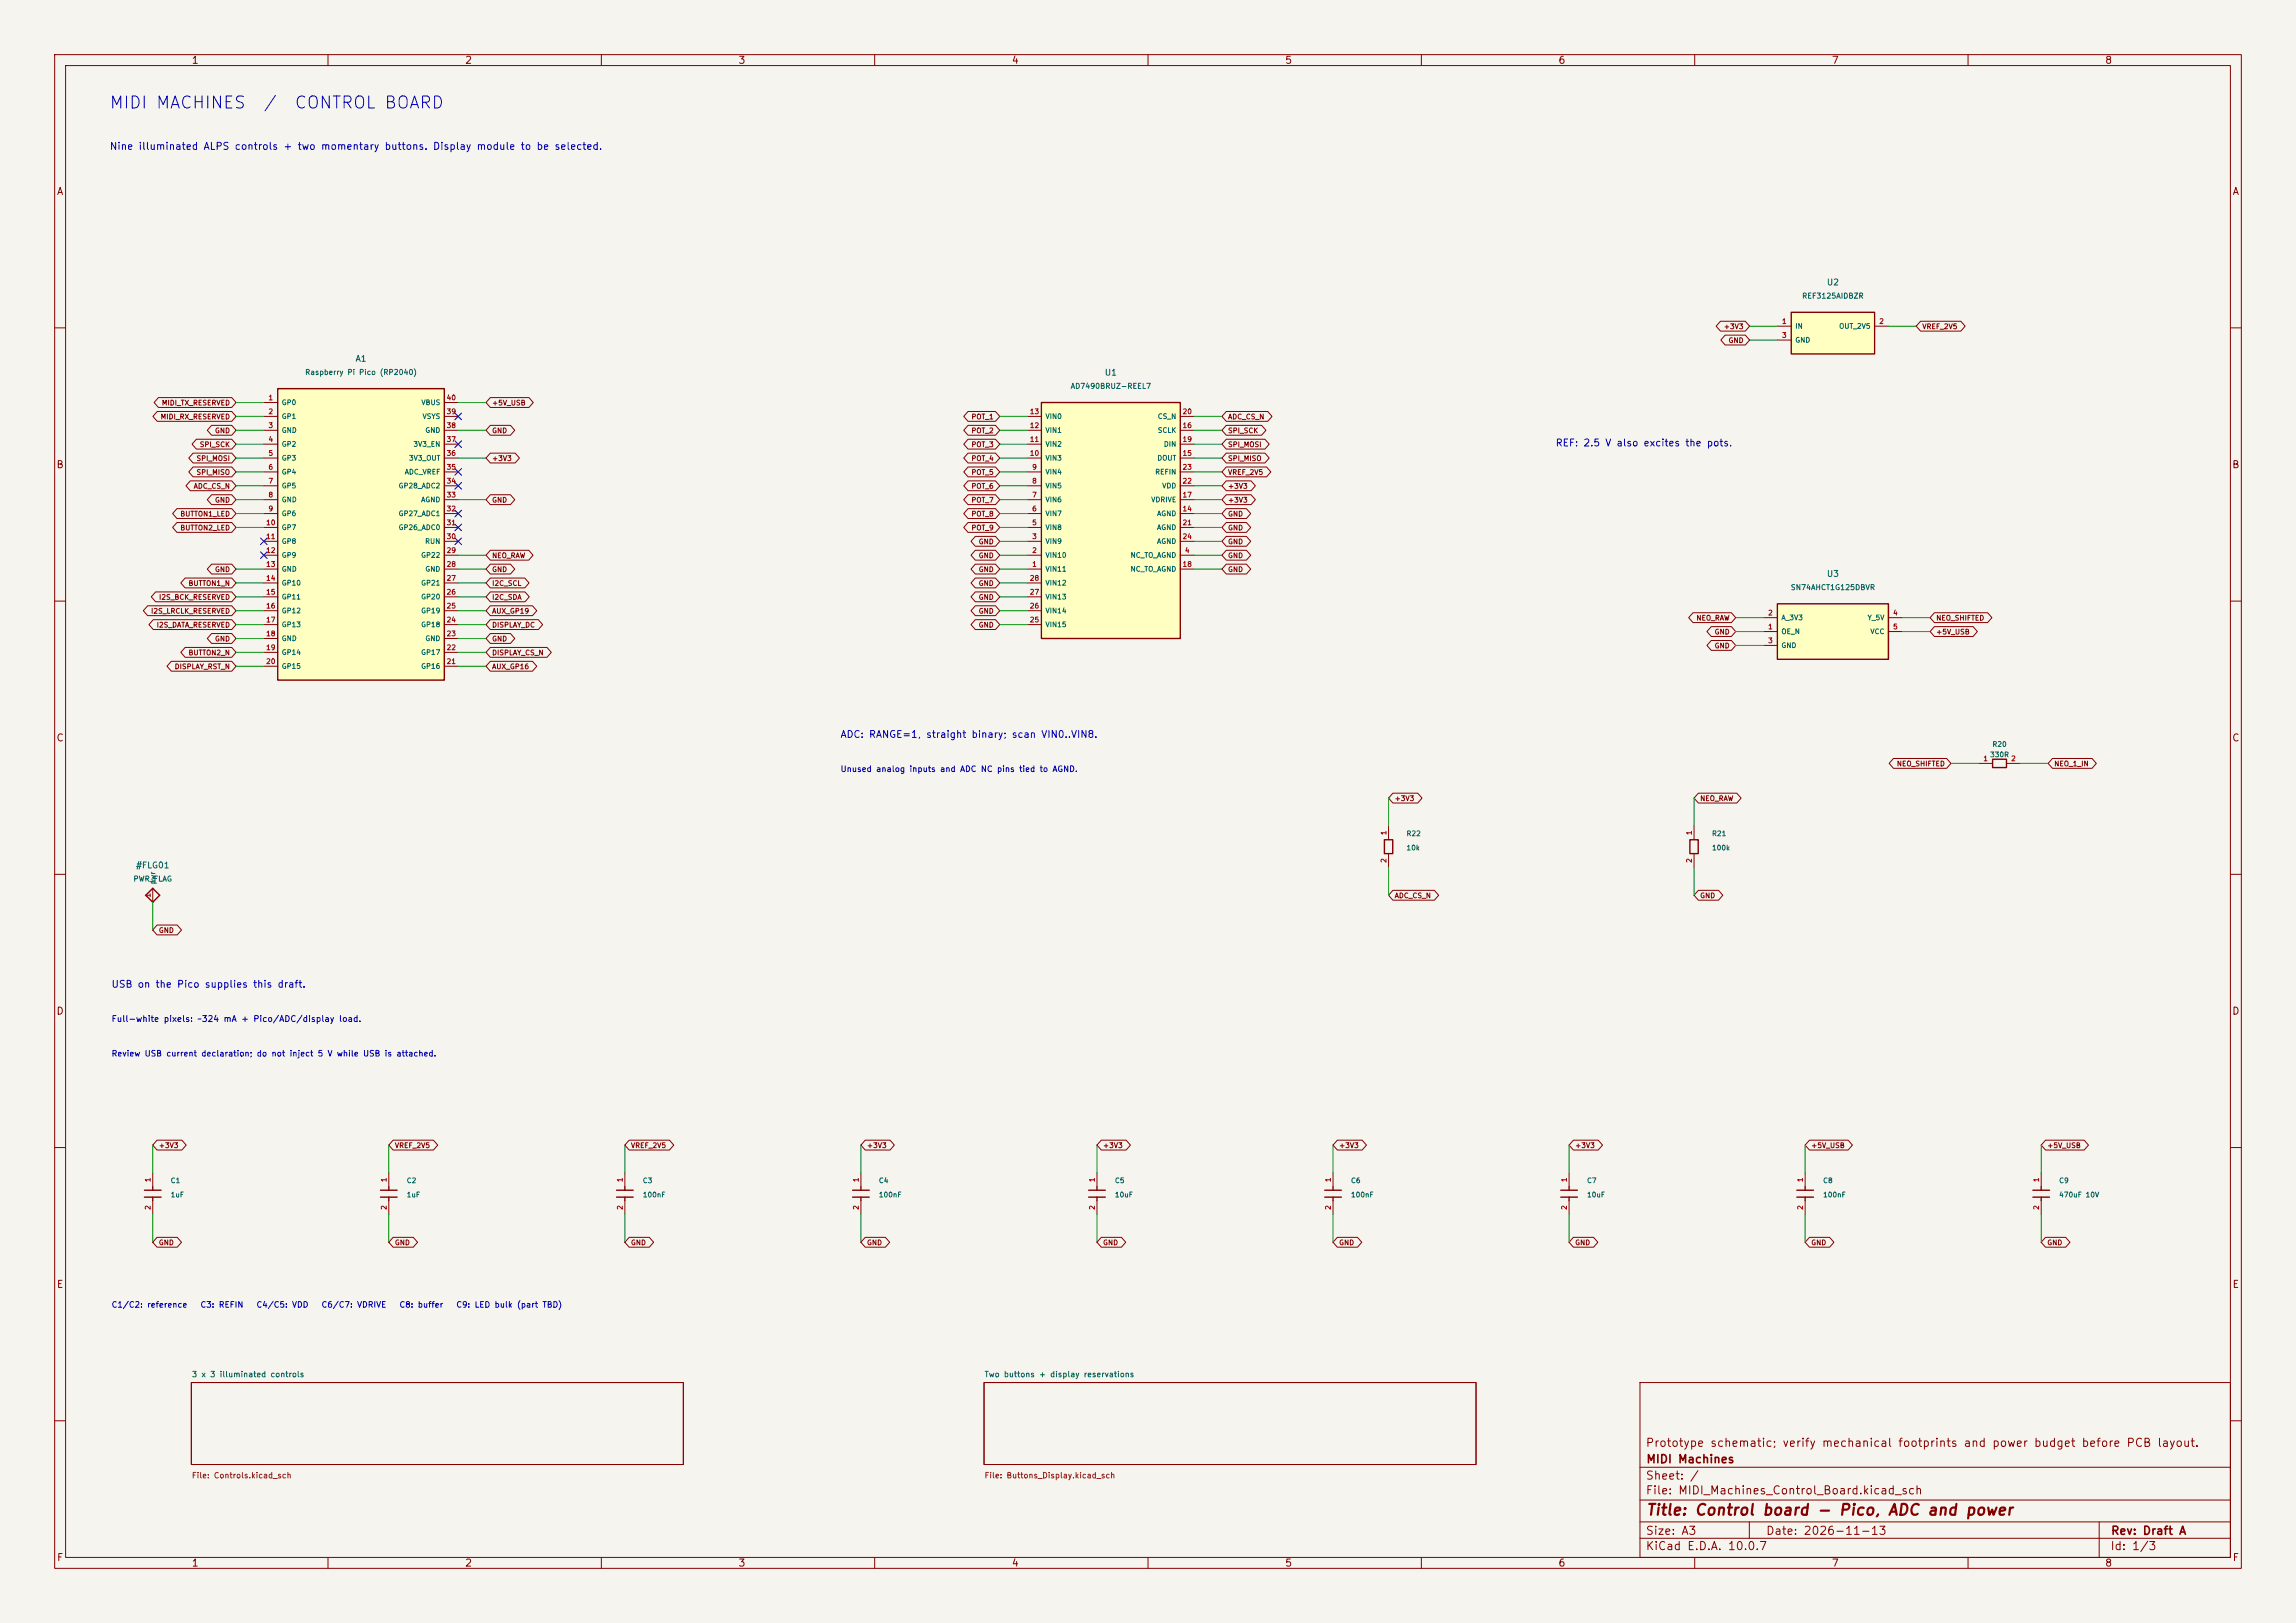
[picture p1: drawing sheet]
<svg xmlns="http://www.w3.org/2000/svg" width="420mm" height="297mm" viewBox="0 0 420 297" stroke-linecap="round" stroke-linejoin="round" font-family="sans-serif">
<defs><g id="words">
<g font-size="2.2" fill="#0000c2">
<text x="19.9" y="20.4">MIDI MACHINES</text>
<text x="48.1" y="20.4">/</text>
<text x="53.7" y="20.4">CONTROL BOARD</text>
</g>
<text font-size="2" fill="#840000" x="301" y="277.8">Title: Control board - Pico, ADC and power</text>
<g font-size="1.5" fill="#840000">
<text x="300.9" y="265.1">Prototype schematic; verify mechanical footprints and power budget before PCB layout.</text>
<text x="301" y="268.1">MIDI Machines</text>
<text x="300.9" y="273.8">File: MIDI_Machines_Control_Board.kicad_sch</text>
<text x="300.9" y="271.1">Sheet: /</text>
<text x="300.9" y="281.2">Size: A3</text>
<text x="322.9" y="281.2">Date: 2026-11-13</text>
<text x="386" y="281.2">Rev: Draft A</text>
<text x="300.9" y="284">KiCad E.D.A. 10.0.7</text>
<text x="385.9" y="284">Id: 1/3</text>
</g>
<g font-size="1.3" fill="#840000">
<text x="35" y="12">1</text>
<text x="85" y="12">2</text>
<text x="135" y="12">3</text>
<text x="185" y="12">4</text>
<text x="235" y="12">5</text>
<text x="285" y="12">6</text>
<text x="335" y="12">7</text>
<text x="385" y="12">8</text>
<text x="10.3" y="36">A</text>
<text x="408.3" y="36">A</text>
<text x="10.2" y="86">B</text>
<text x="408.2" y="86">B</text>
<text x="10.2" y="136">C</text>
<text x="408.2" y="136">C</text>
<text x="10.2" y="186">D</text>
<text x="408.2" y="186">D</text>
<text x="10.3" y="236">E</text>
<text x="408.3" y="236">E</text>
<text x="10.3" y="286">F</text>
<text x="35" y="287">1</text>
<text x="85" y="287">2</text>
<text x="135" y="287">3</text>
<text x="185" y="287">4</text>
<text x="235" y="287">5</text>
<text x="285" y="287">6</text>
<text x="335" y="287">7</text>
<text x="385" y="287">8</text>
<text x="408.3" y="286">F</text>
</g>
<g font-size="1.3" fill="#0000c2">
<text x="20" y="27.7">Nine illuminated ALPS controls + two momentary buttons. Display module to be selected.</text>
<text x="284.5" y="82">REF: 2.5 V also excites the pots.</text>
<text x="153.6" y="135.3">ADC: RANGE=1, straight binary; scan VIN0..VIN8.</text>
<text x="20.3" y="181.1">USB on the Pico supplies this draft.</text>
</g>
<g font-size="1.1" fill="#006464">
<text x="334.1" y="52.5">U2</text>
<text x="64.9" y="66.5">A1</text>
<text x="202" y="69">U1</text>
<text x="334.1" y="105.8">U3</text>
<text x="24.8" y="159.2">#FLG01</text>
</g>
<g font-size="1.1" fill="#0000c2">
<text x="153.7" y="141.5">Unused analog inputs and ADC NC pins tied to AGND.</text>
<text x="20.3" y="187.3">Full-white pixels: ~324 mA + Pico/ADC/display load.</text>
<text x="20.3" y="193.6">Review USB current declaration; do not inject 5 V while USB is attached.</text>
<text x="20.3" y="239.5">C1/C2: reference</text>
<text x="36.6" y="239.5">C3: REFIN</text>
<text x="46.8" y="239.5">C4/C5: VDD</text>
<text x="58.7" y="239.5">C6/C7: VDRIVE</text>
<text x="73" y="239.5">C8: buffer</text>
<text x="83.4" y="239.5">C9: LED bulk (part TBD)</text>
</g>
<g font-size="1" fill="#006464">
<text x="329.6" y="54.9">REF3125AIDBZR</text>
<text x="55.7" y="68.8">Raspberry Pi Pico (RP2040)</text>
<text x="195.8" y="71.4">AD7490BRUZ-REEL7</text>
<text x="327.5" y="108.2">SN74AHCT1G125DBVR</text>
<text x="24.3" y="161.5">PWR_FLAG</text>
<text x="35" y="252.3">3 x 3 illuminated controls</text>
<text x="180" y="252.3">Two buttons + display reservations</text>
</g>
<g font-size="1" fill="#725600">
<text x="35" y="270.8">File: Controls.kicad_sch</text>
<text x="180" y="270.8">File: Buttons_Display.kicad_sch</text>
</g>
<g font-size=".9" fill="#a90000">
<text x="325.9" y="59.5">1</text>
<text x="343.7" y="59.5">2</text>
<text x="325.9" y="62">3</text>
<text x="49" y="73.5">1</text>
<text x="49" y="76">2</text>
<text x="81.6" y="76">39</text>
<text x="81.6" y="73.5">40</text>
<text x="188.3" y="76">13</text>
<text x="216.2" y="76">20</text>
<text x="49" y="78.5">3</text>
<text x="49" y="81.1">4</text>
<text x="49" y="83.6">5</text>
<text x="81.6" y="83.6">36</text>
<text x="81.6" y="81.1">37</text>
<text x="81.6" y="78.5">38</text>
<text x="188.3" y="83.6">10</text>
<text x="188.3" y="81.1">11</text>
<text x="188.3" y="78.5">12</text>
<text x="216.2" y="83.6">15</text>
<text x="216.2" y="78.5">16</text>
<text x="216.2" y="81.1">19</text>
<text x="49" y="86.2">6</text>
<text x="49" y="88.7">7</text>
<text x="81.6" y="88.7">34</text>
<text x="81.6" y="86.2">35</text>
<text x="188.7" y="88.7">8</text>
<text x="188.7" y="86.2">9</text>
<text x="216.2" y="88.7">22</text>
<text x="216.2" y="86.2">23</text>
<text x="49" y="91.2">8</text>
<text x="49" y="93.8">9</text>
<text x="81.6" y="93.8">32</text>
<text x="81.6" y="91.2">33</text>
<text x="188.7" y="93.8">6</text>
<text x="188.7" y="91.2">7</text>
<text x="216.2" y="93.8">14</text>
<text x="216.2" y="91.2">17</text>
<text x="48.6" y="96.3">10</text>
<text x="48.6" y="98.9">11</text>
<text x="48.6" y="101.4">12</text>
<text x="81.6" y="101.4">29</text>
<text x="81.6" y="98.9">30</text>
<text x="81.6" y="96.3">31</text>
<text x="188.7" y="101.4">2</text>
<text x="188.7" y="98.9">3</text>
<text x="188.7" y="96.3">5</text>
<text x="216.2" y="96.3">21</text>
<text x="216.2" y="98.9">24</text>
<text x="216.7" y="101.4">4</text>
<text x="48.6" y="103.9">13</text>
<text x="48.6" y="106.5">14</text>
<text x="81.6" y="106.5">27</text>
<text x="81.6" y="103.9">28</text>
<text x="188.3" y="106.5">28</text>
<text x="188.7" y="103.9">1</text>
<text x="216.2" y="103.9">18</text>
<text x="48.6" y="109">15</text>
<text x="48.6" y="111.6">16</text>
<text x="81.6" y="111.6">25</text>
<text x="81.6" y="109">26</text>
<text x="188.3" y="111.6">26</text>
<text x="188.3" y="109">27</text>
<text x="323.3" y="112.8">2</text>
<text x="346.2" y="112.8">4</text>
<text x="48.6" y="114.1">17</text>
<text x="48.6" y="116.6">18</text>
<text x="48.6" y="119.2">19</text>
<text x="81.6" y="119.2">22</text>
<text x="81.6" y="116.6">23</text>
<text x="81.6" y="114.1">24</text>
<text x="188.3" y="114.1">25</text>
<text x="323.3" y="115.4">1</text>
<text x="323.3" y="117.9">3</text>
<text x="346.2" y="115.4">5</text>
<text x="48.6" y="121.7">20</text>
<text x="81.6" y="121.7">21</text>
<text x="362.7" y="139.5">1</text>
<text x="367.8" y="139.5">2</text>
<text x="253.8" y="152.9" transform="rotate(-90 253.8 152.9)">1</text>
<text x="309.7" y="152.9" transform="rotate(-90 309.7 152.9)">1</text>
<text x="253.8" y="158" transform="rotate(-90 253.8 158)">2</text>
<text x="309.7" y="158" transform="rotate(-90 309.7 158)">2</text>
<text x="27.7" y="164.3" transform="rotate(-90 27.7 164.3)">1</text>
<text x="27.7" y="221.5" transform="rotate(-90 27.7 221.5)">2</text>
<text x="27.7" y="216.4" transform="rotate(-90 27.7 216.4)">1</text>
<text x="70.9" y="221.5" transform="rotate(-90 70.9 221.5)">2</text>
<text x="70.9" y="216.4" transform="rotate(-90 70.9 216.4)">1</text>
<text x="114.1" y="221.5" transform="rotate(-90 114.1 221.5)">2</text>
<text x="114.1" y="216.4" transform="rotate(-90 114.1 216.4)">1</text>
<text x="157.3" y="221.5" transform="rotate(-90 157.3 221.5)">2</text>
<text x="157.3" y="216.4" transform="rotate(-90 157.3 216.4)">1</text>
<text x="200.5" y="221.5" transform="rotate(-90 200.5 221.5)">2</text>
<text x="200.5" y="216.4" transform="rotate(-90 200.5 216.4)">1</text>
<text x="243.6" y="221.5" transform="rotate(-90 243.6 221.5)">2</text>
<text x="243.6" y="216.4" transform="rotate(-90 243.6 216.4)">1</text>
<text x="286.8" y="221.5" transform="rotate(-90 286.8 221.5)">2</text>
<text x="286.8" y="216.4" transform="rotate(-90 286.8 216.4)">1</text>
<text x="330" y="221.5" transform="rotate(-90 330 221.5)">2</text>
<text x="330" y="216.4" transform="rotate(-90 330 216.4)">1</text>
<text x="373.2" y="221.5" transform="rotate(-90 373.2 221.5)">2</text>
<text x="373.2" y="216.4" transform="rotate(-90 373.2 216.4)">1</text>
</g>
<g font-size=".9" fill="#840000">
<text x="315.2" y="60.4">+3V3</text>
<text x="316.1" y="63">GND</text>
<text x="351.5" y="60.4">VREF_2V5</text>
<text x="29.3" y="76.9">MIDI_RX_RESERVED</text>
<text x="29.5" y="74.4">MIDI_TX_RESERVED</text>
<text x="89.9" y="74.4">+5V_USB</text>
<text x="177.6" y="76.9">POT_1</text>
<text x="224.5" y="76.9">ADC_CS_N</text>
<text x="36.4" y="82">SPI_SCK</text>
<text x="39.2" y="79.5">GND</text>
<text x="89.9" y="79.5">GND</text>
<text x="177.6" y="79.5">POT_2</text>
<text x="177.6" y="82">POT_3</text>
<text x="224.5" y="79.5">SPI_SCK</text>
<text x="224.5" y="82">SPI_MOSI</text>
<text x="35.3" y="89.6">ADC_CS_N</text>
<text x="35.8" y="87.1">SPI_MISO</text>
<text x="35.8" y="84.6">SPI_MOSI</text>
<text x="89.9" y="84.6">+3V3</text>
<text x="177.6" y="89.6">POT_6</text>
<text x="177.6" y="87.1">POT_5</text>
<text x="177.6" y="84.6">POT_4</text>
<text x="224.5" y="84.6">SPI_MISO</text>
<text x="224.5" y="87.1">VREF_2V5</text>
<text x="224.5" y="89.6">+3V3</text>
<text x="32.9" y="94.7">BUTTON1_LED</text>
<text x="39.2" y="92.2">GND</text>
<text x="89.9" y="92.2">GND</text>
<text x="177.6" y="94.7">POT_8</text>
<text x="177.6" y="92.2">POT_7</text>
<text x="224.5" y="94.7">GND</text>
<text x="224.5" y="92.2">+3V3</text>
<text x="32.9" y="97.3">BUTTON2_LED</text>
<text x="177.6" y="97.3">POT_9</text>
<text x="178.9" y="99.8">GND</text>
<text x="224.5" y="97.3">GND</text>
<text x="224.5" y="99.8">GND</text>
<text x="34.4" y="107.4">BUTTON1_N</text>
<text x="39.2" y="104.9">GND</text>
<text x="89.9" y="107.4">I2C_SCL</text>
<text x="89.9" y="104.9">GND</text>
<text x="89.9" y="102.3">NEO_RAW</text>
<text x="178.9" y="107.4">GND</text>
<text x="178.9" y="104.9">GND</text>
<text x="178.9" y="102.3">GND</text>
<text x="224.5" y="104.9">GND</text>
<text x="224.5" y="102.3">GND</text>
<text x="27.5" y="112.5">I2S_LRCLK_RESERVED</text>
<text x="29" y="110">I2S_BCK_RESERVED</text>
<text x="89.9" y="112.5">AUX_GP19</text>
<text x="89.9" y="110">I2C_SDA</text>
<text x="178.9" y="110">GND</text>
<text x="178.9" y="112.5">GND</text>
<text x="310.2" y="113.8">NEO_RAW</text>
<text x="354.1" y="113.8">NEO_SHIFTED</text>
<text x="28.6" y="115">I2S_DATA_RESERVED</text>
<text x="39.2" y="117.6">GND</text>
<text x="89.9" y="117.6">GND</text>
<text x="89.9" y="115">DISPLAY_DC</text>
<text x="178.9" y="115">GND</text>
<text x="313.6" y="118.9">GND</text>
<text x="313.6" y="116.3">GND</text>
<text x="354.1" y="116.3">+5V_USB</text>
<text x="31.9" y="122.7">DISPLAY_RST_N</text>
<text x="34.4" y="120.1">BUTTON2_N</text>
<text x="89.9" y="122.7">AUX_GP16</text>
<text x="89.9" y="120.1">DISPLAY_CS_N</text>
<text x="346.9" y="140.4">NEO_SHIFTED</text>
<text x="375.7" y="140.4">NEO_1_IN</text>
<text x="255" y="146.8">+3V3</text>
<text x="310.9" y="146.8">NEO_RAW</text>
<text x="255" y="164.6">ADC_CS_N</text>
<text x="310.9" y="164.6">GND</text>
<text x="29" y="170.9">GND</text>
<text x="29" y="210.3">+3V3</text>
<text x="72.1" y="210.3">VREF_2V5</text>
<text x="115.3" y="210.3">VREF_2V5</text>
<text x="158.5" y="210.3">+3V3</text>
<text x="201.7" y="210.3">+3V3</text>
<text x="244.9" y="210.3">+3V3</text>
<text x="288" y="210.3">+3V3</text>
<text x="331.2" y="210.3">+5V_USB</text>
<text x="374.4" y="210.3">+5V_USB</text>
<text x="29" y="228.1">GND</text>
<text x="72.1" y="228.1">GND</text>
<text x="115.3" y="228.1">GND</text>
<text x="158.5" y="228.1">GND</text>
<text x="201.7" y="228.1">GND</text>
<text x="244.9" y="228.1">GND</text>
<text x="288" y="228.1">GND</text>
<text x="331.2" y="228.1">GND</text>
<text x="374.4" y="228.1">GND</text>
</g>
<g font-size=".9" fill="#006464">
<text x="328.3" y="60.4">IN</text>
<text x="328.3" y="62.9">GND</text>
<text x="336.3" y="60.4">OUT_2V5</text>
<text x="51.4" y="74.3">GP0</text>
<text x="51.4" y="76.9">GP1</text>
<text x="77" y="74.3">VBUS</text>
<text x="77.2" y="76.9">VSYS</text>
<text x="191.1" y="76.9">VIN0</text>
<text x="211.7" y="76.9">CS_N</text>
<text x="51.4" y="79.4">GND</text>
<text x="51.4" y="82">GP2</text>
<text x="75.5" y="82">3V3_EN</text>
<text x="77.7" y="79.4">GND</text>
<text x="191.1" y="82">VIN2</text>
<text x="191.1" y="79.4">VIN1</text>
<text x="211.7" y="79.4">SCLK</text>
<text x="212.8" y="82">DIN</text>
<text x="51.4" y="84.5">GP3</text>
<text x="51.4" y="87">GP4</text>
<text x="51.4" y="89.6">GP5</text>
<text x="72.8" y="89.6">GP28_ADC2</text>
<text x="73.9" y="87">ADC_VREF</text>
<text x="74.7" y="84.5">3V3_OUT</text>
<text x="191.1" y="89.6">VIN5</text>
<text x="191.1" y="87">VIN4</text>
<text x="191.1" y="84.5">VIN3</text>
<text x="211.2" y="87">REFIN</text>
<text x="211.6" y="84.5">DOUT</text>
<text x="212.5" y="89.6">VDD</text>
<text x="51.4" y="92.1">GND</text>
<text x="51.4" y="94.7">GP6</text>
<text x="72.8" y="94.7">GP27_ADC1</text>
<text x="76.9" y="92.1">AGND</text>
<text x="191.1" y="94.7">VIN7</text>
<text x="191.1" y="92.1">VIN6</text>
<text x="210.5" y="92.1">VDRIVE</text>
<text x="211.6" y="94.7">AGND</text>
<text x="51.4" y="97.2">GP7</text>
<text x="51.4" y="99.7">GP8</text>
<text x="72.8" y="97.2">GP26_ADC0</text>
<text x="77.7" y="99.7">RUN</text>
<text x="191.1" y="99.7">VIN9</text>
<text x="191.1" y="97.2">VIN8</text>
<text x="211.6" y="97.2">AGND</text>
<text x="211.6" y="99.7">AGND</text>
<text x="51.4" y="102.3">GP9</text>
<text x="51.4" y="104.8">GND</text>
<text x="51.4" y="107.4">GP10</text>
<text x="76.9" y="107.4">GP21</text>
<text x="76.9" y="102.3">GP22</text>
<text x="77.7" y="104.8">GND</text>
<text x="191.1" y="104.8">VIN11</text>
<text x="191.1" y="102.3">VIN10</text>
<text x="191.1" y="107.4">VIN12</text>
<text x="206.7" y="102.3">NC_TO_AGND</text>
<text x="206.7" y="104.8">NC_TO_AGND</text>
<text x="51.4" y="109.9">GP11</text>
<text x="51.4" y="112.4">GP12</text>
<text x="76.9" y="112.4">GP19</text>
<text x="76.9" y="109.9">GP20</text>
<text x="191.1" y="112.4">VIN14</text>
<text x="191.1" y="109.9">VIN13</text>
<text x="325.8" y="113.7">A_3V3</text>
<text x="341.5" y="113.7">Y_5V</text>
<text x="51.4" y="115">GP13</text>
<text x="51.4" y="117.5">GND</text>
<text x="76.9" y="115">GP18</text>
<text x="77.7" y="117.5">GND</text>
<text x="191.1" y="115">VIN15</text>
<text x="325.8" y="116.3">OE_N</text>
<text x="325.8" y="118.8">GND</text>
<text x="342" y="116.3">VCC</text>
<text x="51.4" y="120.1">GP14</text>
<text x="51.4" y="122.6">GP15</text>
<text x="76.9" y="122.6">GP16</text>
<text x="76.9" y="120.1">GP17</text>
<text x="364.4" y="136.9">R20</text>
<text x="363.9" y="138.8">330R</text>
<text x="257.2" y="153.2">R22</text>
<text x="257.2" y="155.8">10k</text>
<text x="313.1" y="153.2">R21</text>
<text x="313.1" y="155.8">100k</text>
<text x="28.6" y="161.9" transform="rotate(-90 28.6 161.9)">pwr</text>
<text x="31.1" y="216.7">C1</text>
<text x="31.1" y="219.3">1uF</text>
<text x="74.3" y="216.7">C2</text>
<text x="74.3" y="219.3">1uF</text>
<text x="117.5" y="216.7">C3</text>
<text x="117.5" y="219.3">100nF</text>
<text x="160.7" y="216.7">C4</text>
<text x="160.7" y="219.3">100nF</text>
<text x="203.8" y="216.7">C5</text>
<text x="203.8" y="219.3">10uF</text>
<text x="247" y="216.7">C6</text>
<text x="247" y="219.3">100nF</text>
<text x="290.2" y="216.7">C7</text>
<text x="290.2" y="219.3">10uF</text>
<text x="333.4" y="216.7">C8</text>
<text x="333.4" y="219.3">100nF</text>
<text x="376.6" y="216.7">C9</text>
<text x="376.6" y="219.3">470uF 10V</text>
</g>
</g></defs>
<path d="M0 0h420v297h-420z" fill="#f5f4ef" stroke="#f5f4ef" stroke-width=".18"/>
<g fill="none" stroke="#840000" stroke-width=".18">
<path d="M10 10h400v277h-400zM12 12h396v273h-396zM60 10v2M110 10v2M160 10v2M210 10v2M260 10v2M310 10v2M360 10v2M10 60h2M408 60h2M10 110h2"/>
<path d="M408 110h2M10 160h2M408 160h2M10 210h2M408 210h2M35 253h90v15h-90zM180 253h90v15h-90zM300 253h108v32h-108zM10 260h2M300 278.5h108M300 274.5h108M300 268.5h108"/>
<path d="M320 278.5v3M384 278.5v6.5M408 260h2M60 285v2M110 285v2M160 285v2M210 285v2M260 285v2M300 281.5h108M310 285v2M360 285v2"/>
</g>
<path d="M50.8 71.1h30.5v53.4h-30.5z" fill="#ffffc2"/>
<g fill="none" stroke="#840000" stroke-width=".25">
<path d="M50.8 71.1h30.5v53.4h-30.5zM364.5 138.9h2.5v1.6h-2.5zM253.2 153.7h1.6v2.5h-1.6zM309.1 153.7h1.5v2.5h-1.5zM26.7 163.8l1.2-1.2 1.3 1.2-1.3 1.3zM26.4 217.8h3.1M26.4 219.1h3.1M27.9 217.2v.6M27.9 219.1v.6M69.6 217.8h3M69.6 219.1h3M71.1 217.2v.6"/>
<path d="M71.1 219.1v.6M112.8 217.8h3M112.8 219.1h3M114.3 217.2v.6M114.3 219.1v.6M156 217.8h3M156 219.1h3M157.5 217.2v.6M157.5 219.1v.6"/>
</g>
<g fill="none" stroke="#840000" stroke-width=".18">
<path d="M48.3 73.7h2.5M48.3 76.2h2.5M48.3 78.7h2.5M81.3 73.7h2.5M81.3 76.2h2.5M81.3 78.7h2.5M48.3 81.3h2.5M48.3 83.8h2.5M48.3 86.4h2.5M48.3 88.9h2.5M48.3 91.4h2.5M48.3 94h2.5"/>
<path d="M48.3 96.5h2.5M48.3 99.1h2.5M81.3 81.3h2.5M81.3 83.8h2.5M81.3 86.4h2.5M81.3 88.9h2.5M81.3 91.4h2.5M81.3 94h2.5M81.3 96.5h2.5M81.3 99.1h2.5M48.3 101.6h2.5M48.3 104.1h2.5"/>
<path d="M48.3 106.7h2.5M48.3 109.2h2.5M48.3 111.8h2.5M48.3 114.3h2.5M48.3 116.8h2.5M48.3 119.4h2.5M81.3 101.6h2.5M81.3 104.1h2.5M81.3 106.7h2.5M81.3 109.2h2.5M81.3 111.8h2.5M81.3 114.3h2.5"/>
<path d="M81.3 116.8h2.5M81.3 119.4h2.5M48.3 121.9h2.5M81.3 121.9h2.5M361.9 139.7h2.6M367 139.7h2.6M254 151.1v2.6M254 156.2v2.6M309.9 151.1v2.6M309.9 156.2v2.6M27.9 162.6v2.5M27.9 214.6v2.6"/>
<path d="M27.9 219.7v2.5M71.1 214.6v2.6M71.1 219.7v2.5M114.3 214.6v2.6M114.3 219.7v2.5M157.5 214.6v2.6M157.5 219.7v2.5"/>
</g>
<path d="M325.1 110.5h20.3v10.2h-20.3z" fill="#ffffc2"/>
<path d="M325.1 110.5h20.3v10.2h-20.3zM328.7 217.8h3M328.7 219.1h3M330.2 217.2v.6M330.2 219.1v.6M371.9 217.8h3M371.9 219.1h3M373.4 217.2v.6M373.4 219.1v.6" fill="none" stroke="#840000" stroke-width=".25"/>
<path d="M322.6 115.6h2.5M322.6 113h2.5M322.6 118.1h2.5M345.4 115.6h2.6M345.4 113h2.6M330.2 214.6v2.6M330.2 219.7v2.5M373.4 214.6v2.6M373.4 219.7v2.5" fill="none" stroke="#840000" stroke-width=".18"/>
<path d="M327.7 57.2h15.2v7.6h-15.2z" fill="#ffffc2"/>
<path d="M327.7 57.2h15.2v7.6h-15.2zM242.3 217.8h3.1M242.3 219.1h3.1M243.8 217.2v.6M243.8 219.1v.6" fill="none" stroke="#840000" stroke-width=".25"/>
<path d="M325.1 59.7h2.6M342.9 59.7h2.5M325.1 62.2h2.6M243.8 214.6v2.6M243.8 219.7v2.5" fill="none" stroke="#840000" stroke-width=".18"/>
<path d="M190.5 73.7h25.4v43.1h-25.4z" fill="#ffffc2"/>
<path d="M190.5 73.7h25.4v43.1h-25.4zM199.1 217.8h3.1M199.1 219.1h3.1M200.7 217.2v.6M200.7 219.1v.6M285.5 217.8h3M285.5 219.1h3M287 217.2v.6M287 219.1v.6" fill="none" stroke="#840000" stroke-width=".25"/>
<g fill="none" stroke="#840000" stroke-width=".18">
<path d="M314.7 58.8h4.6l.7 .9-.7 .9h-4.6l-.8-.9zM351.3 58.8h7.4l.8 .9-.8 .9h-7.4l-.8-.9zM28.8 75.3h13.6l.8 .9-.8 .9h-13.6l-.8-.9zM29 72.8h13.4l.8 .9-.8 .9h-13.4l-.8-.9zM38.7 77.8h3.7l.8 .9-.8 .9h-3.7l-.8-.9zM89.7 72.8h7.1l.7 .9-.7 .9h-7.1l-.8-.9zM89.7 77.8h3.7l.8 .9-.8 .9h-3.7l-.8-.9zM177.1 75.3h5l.8 .9-.8 .9h-5l-.8-.9zM177.1 77.8h5l.8 .9-.8 .9h-5l-.8-.9zM188 78.7h2.5M188 76.2h2.5M215.9 78.7h2.5"/>
<path d="M215.9 76.2h2.5M224.3 75.3h7.6l.8 .9-.8 .9h-7.6l-.8-.9zM224.3 77.8h6.5l.8 .9-.8 .9h-6.5l-.8-.9zM315.6 61.3h3.7l.7 .9-.7 .9h-3.7l-.8-.9zM32.4 95.6h10l.8 .9-.8 .9h-10l-.8-.9zM32.4 93.1h10l.8 .9-.8 .9h-10l-.8-.9zM34.8 88h7.6l.8 .9-.8 .9h-7.6l-.8-.9zM35.3 85.5h7.1l.8 .9-.8 .9h-7.1l-.8-.9zM35.3 82.9h7.1l.8 .9-.8 .9h-7.1l-.8-.9zM35.9 80.4h6.5l.8 .9-.8 .9h-6.5l-.8-.9zM38.7 90.5h3.7l.8 .9-.8 .9h-3.7l-.8-.9zM89.7 90.5h3.7l.8 .9-.8 .9h-3.7l-.8-.9z"/>
<path d="M89.7 82.9h4.5l.8 .9-.8 .9h-4.5l-.8-.9zM177.1 93.1h5l.8 .9-.8 .9h-5l-.8-.9zM177.1 90.5h5l.8 .9-.8 .9h-5l-.8-.9zM177.1 88h5l.8 .9-.8 .9h-5l-.8-.9zM177.1 85.5h5l.8 .9-.8 .9h-5l-.8-.9zM177.1 82.9h5l.8 .9-.8 .9h-5l-.8-.9zM177.1 95.6h5l.8 .9-.8 .9h-5l-.8-.9zM177.1 80.4h5l.8 .9-.8 .9h-5l-.8-.9zM178.4 98.2h3.7l.8 .9-.8 .9h-3.7l-.8-.9zM188 99.1h2.5M188 96.5h2.5M188 94h2.5"/>
<path d="M188 91.4h2.5M188 88.9h2.5M188 86.4h2.5M188 83.8h2.5M188 81.3h2.5M215.9 99.1h2.5M215.9 96.5h2.5M215.9 94h2.5M215.9 91.4h2.5M215.9 88.9h2.5M215.9 86.4h2.5M215.9 83.8h2.5"/>
<path d="M215.9 81.3h2.5M224.3 93.1h3.7l.8 .9-.8 .9h-3.7l-.8-.9zM224.3 80.4h7.1l.8 .9-.8 .9h-7.1l-.8-.9zM224.3 82.9h7.1l.8 .9-.8 .9h-7.1l-.8-.9zM224.3 85.5h7.4l.8 .9-.8 .9h-7.4l-.8-.9zM224.3 88h4.6l.7 .9-.7 .9h-4.6l-.8-.9zM224.3 90.5h4.6l.7 .9-.7 .9h-4.6l-.8-.9zM224.3 95.6h3.7l.8 .9-.8 .9h-3.7l-.8-.9zM224.3 98.2h3.7l.8 .9-.8 .9h-3.7l-.8-.9zM27 110.9h15.4l.8 .9-.8 .9h-15.4l-.8-.9zM28 113.4h14.4l.8 .9-.8 .9h-14.4l-.8-.9zM28.5 108.3h13.9l.8 .9-.8 .9h-13.9l-.8-.9z"/>
<path d="M33.9 118.5h8.5l.8 .9-.8 .9h-8.5l-.8-.9zM33.9 105.8h8.5l.8 .9-.8 .9h-8.5l-.8-.9zM38.7 115.9h3.7l.8 .9-.8 .9h-3.7l-.8-.9zM38.7 103.2h3.7l.8 .9-.8 .9h-3.7l-.8-.9zM89.7 118.5h10.4l.7 .9-.7 .9h-10.4l-.8-.9zM89.7 115.9h3.7l.8 .9-.8 .9h-3.7l-.8-.9zM89.7 113.4h8.8l.8 .9-.8 .9h-8.8l-.8-.9zM89.7 110.9h7.7l.8 .9-.8 .9h-7.7l-.8-.9zM89.7 108.3h6.3l.8 .9-.8 .9h-6.3l-.8-.9zM89.7 105.8h6.3l.8 .9-.8 .9h-6.3l-.8-.9zM89.7 103.2h3.7l.8 .9-.8 .9h-3.7l-.8-.9zM89.7 100.7h7l.8 .9-.8 .9h-7l-.8-.9z"/>
<path d="M178.4 108.3h3.7l.8 .9-.8 .9h-3.7l-.8-.9zM178.4 105.8h3.7l.8 .9-.8 .9h-3.7l-.8-.9zM178.4 103.2h3.7l.8 .9-.8 .9h-3.7l-.8-.9zM178.4 110.9h3.7l.8 .9-.8 .9h-3.7l-.8-.9zM178.4 100.7h3.7l.8 .9-.8 .9h-3.7l-.8-.9zM178.4 113.4h3.7l.8 .9-.8 .9h-3.7l-.8-.9zM188 104.1h2.5M188 101.6h2.5M188 114.3h2.5M188 111.8h2.5M188 109.2h2.5M188 106.7h2.5"/>
<path d="M215.9 104.1h2.5M215.9 101.6h2.5M224.3 103.2h3.7l.8 .9-.8 .9h-3.7l-.8-.9zM224.3 100.7h3.7l.8 .9-.8 .9h-3.7l-.8-.9zM309.7 112.1h7l.8 .9-.8 .9h-7l-.8-.9zM313 117.2h3.7l.8 .9-.8 .9h-3.7l-.8-.9zM313 114.7h3.7l.8 .9-.8 .9h-3.7l-.8-.9zM353.8 112.1h9.8l.8 .9-.8 .9h-9.8l-.7-.9zM353.8 114.7h7.1l.8 .9-.8 .9h-7.1l-.7-.9zM31.3 121h11.1l.8 .9-.8 .9h-11.1l-.8-.9zM89.7 121h7.7l.8 .9-.8 .9h-7.7l-.8-.9zM346.4 138.8h9.7l.8 .9-.8 .9h-9.7l-.8-.9z"/>
<path d="M375.4 138.8h7.3l.8 .9-.8 .9h-7.3l-.8-.9zM254.8 145.1h4.5l.8 1-.8 .9h-4.5l-.8-.9zM310.7 145.1h7l.8 1-.8 .9h-7l-.8-.9zM28.7 169.3h3.7l.8 .9-.8 .9h-3.7l-.8-.9zM254.8 162.9h7.6l.8 .9-.8 .9h-7.6l-.8-.9zM310.7 162.9h3.7l.7 .9-.7 .9h-3.7l-.8-.9zM28.7 208.6h4.6l.8 1-.8 .9h-4.6l-.8-.9zM71.9 208.6h7.4l.8 1-.8 .9h-7.4l-.8-.9zM115.1 208.6h7.4l.7 1-.7 .9h-7.4l-.8-.9zM158.3 208.6h4.5l.8 1-.8 .9h-4.5l-.8-.9zM200.7 214.6v2.6M200.7 219.7v2.5"/>
<path d="M201.4 208.6h4.6l.8 1-.8 .9h-4.6l-.7-.9zM244.6 208.6h4.6l.8 1-.8 .9h-4.6l-.8-.9zM287 214.6v2.6M287 219.7v2.5M287.8 208.6h4.6l.7 1-.7 .9h-4.6l-.8-.9zM331 208.6h7.1l.7 1-.7 .9h-7.1l-.8-.9zM374.2 208.6h7l.8 1-.8 .9h-7l-.8-.9zM28.7 226.4h3.7l.8 .9-.8 .9h-3.7l-.8-.9zM71.9 226.4h3.7l.8 .9-.8 .9h-3.7l-.8-.9zM115.1 226.4h3.7l.8 .9-.8 .9h-3.7l-.8-.9zM158.3 226.4h3.7l.7 .9-.7 .9h-3.7l-.8-.9zM201.4 226.4h3.7l.8 .9-.8 .9h-3.7l-.7-.9z"/>
<path d="M244.6 226.4h3.7l.8 .9-.8 .9h-3.7l-.8-.9zM287.8 226.4h3.7l.8 .9-.8 .9h-3.7l-.8-.9zM331 226.4h3.7l.8 .9-.8 .9h-3.7l-.8-.9zM374.2 226.4h3.7l.7 .9-.7 .9h-3.7l-.8-.9z"/>
</g>
<g fill="none" stroke="#009600" stroke-width=".18">
<path d="M320 59.7h5.1M345.4 59.7h5.1M43.2 78.7h5.1M43.2 73.7h5.1M43.2 76.2h5.1M83.8 78.7h5.1M83.8 73.7h5.1M182.9 78.7h5.1M182.9 76.2h5.1M218.4 78.7h5.1M218.4 76.2h5.1M320 62.2h5.1"/>
<path d="M43.2 96.5h5.1M43.2 86.4h5.1M43.2 94h5.1M43.2 91.4h5.1M43.2 88.9h5.1M43.2 81.3h5.1M43.2 83.8h5.1M83.8 91.4h5.1M83.8 83.8h5.1M182.9 96.5h5.1M182.9 86.4h5.1M182.9 94h5.1"/>
<path d="M182.9 91.4h5.1M182.9 88.9h5.1M182.9 81.3h5.1M182.9 83.8h5.1M182.9 99.1h5.1M218.4 96.5h5.1M218.4 86.4h5.1M218.4 94h5.1M218.4 91.4h5.1M218.4 88.9h5.1M218.4 81.3h5.1M218.4 83.8h5.1"/>
<path d="M218.4 99.1h5.1M43.2 109.2h5.1M43.2 106.7h5.1M43.2 104.1h5.1M43.2 111.8h5.1M43.2 119.4h5.1M43.2 116.8h5.1M43.2 114.3h5.1M83.8 109.2h5.1M83.8 106.7h5.1M83.8 104.1h5.1M83.8 111.8h5.1"/>
<path d="M83.8 119.4h5.1M83.8 116.8h5.1M83.8 114.3h5.1M83.8 101.6h5.1M182.9 109.2h5.1M182.9 106.7h5.1M182.9 104.1h5.1M182.9 111.8h5.1M182.9 114.3h5.1M182.9 101.6h5.1M218.4 104.1h5.1M218.4 101.6h5.1"/>
<path d="M317.5 113h5.1M317.5 115.6h5.1M317.5 118.1h5.1M348 113h5.1M348 115.6h5.1M43.2 121.9h5.1M83.8 121.9h5.1M356.9 139.7h5M369.6 139.7h5M254 146.1v5M254 158.8v5M309.9 146.1v5"/>
<path d="M309.9 158.8v5M27.9 165.1v5.1M27.9 209.6v5M71.1 209.6v5M114.3 209.6v5M157.5 209.6v5M200.7 209.6v5M243.8 209.6v5M287 209.6v5M330.2 209.6v5M373.4 209.6v5M27.9 222.2v5.1"/>
<path d="M71.1 222.2v5.1M114.3 222.2v5.1M157.5 222.2v5.1M200.7 222.2v5.1M243.8 222.2v5.1M287 222.2v5.1M330.2 222.2v5.1M373.4 222.2v5.1"/>
</g>
<g fill="none" stroke="#000084" stroke-width=".18">
<path d="M83.2 75.6l1.2 1.2M84.4 75.6l-1.2 1.2M47.7 98.5l1.2 1.2M48.9 98.5l-1.2 1.2M83.2 80.7l1.2 1.2M83.2 98.5l1.2 1.2M83.2 95.9l1.2 1.2M83.2 93.4l1.2 1.2M83.2 88.3l1.2 1.2M83.2 85.8l1.2 1.2M84.4 80.7l-1.2 1.2M84.4 98.5l-1.2 1.2"/>
<path d="M84.4 95.9l-1.2 1.2M84.4 93.4l-1.2 1.2M84.4 88.3l-1.2 1.2M84.4 85.8l-1.2 1.2M47.7 101l1.2 1.2M48.9 101l-1.2 1.2"/>
</g>
<use href="#words"/>
</svg>
